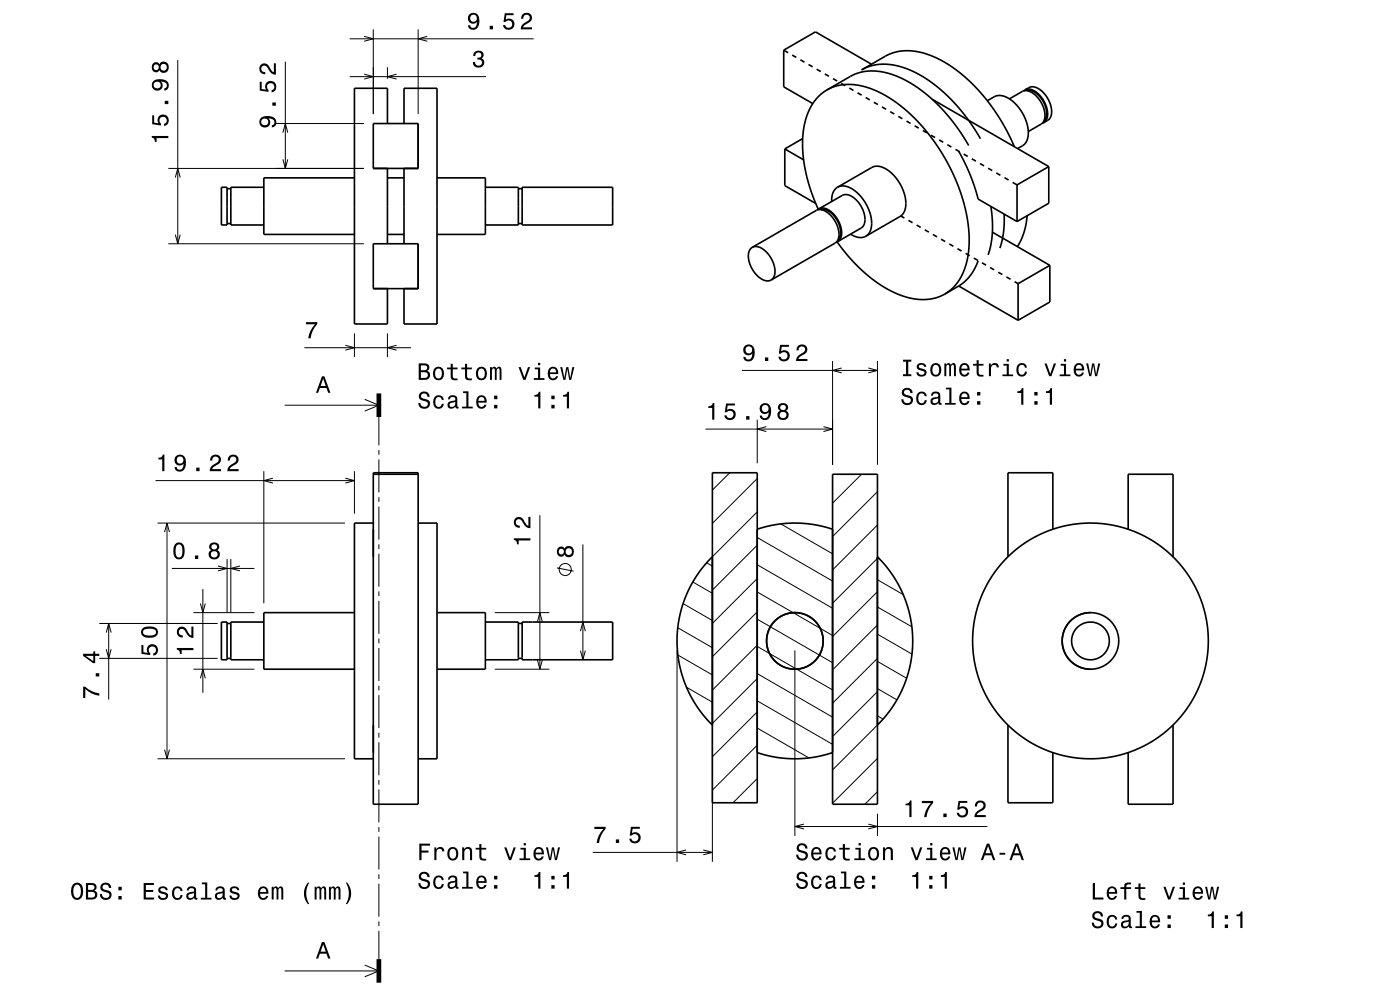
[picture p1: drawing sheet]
<svg xmlns="http://www.w3.org/2000/svg" width="297mm" height="210mm" viewBox="0 0 297 210" stroke-linecap="round" stroke-linejoin="round" font-family="sans-serif">
<g fill="none" stroke="#000" stroke-width=".21">
<path d="M37.7 12.7v39M60.5 13.1v22.6M74.2 16.3h28.9M74.2 8.2h39M77.3 15.7l1.9 .6-1.9 .5M77.3 7.7l1.9 .5-1.9 .5M79.2 6.2v18M82.2 14.3v2.4M84.1 15.7l-1.9 .6 1.9 .5M88.7 6.2v18M90.6 7.7l-1.9 .5 1.9 .5M35.7 35.7h41.5"/>
<path d="M37.2 37.7l.5-2 .5 2M58.5 26.2h18.7M60 28.1l.5-1.9 .5 1.9M60 33.8l.5 1.9 .5-1.9M35.7 51.7h41.5M37.2 49.8l.5 1.9 .5-1.9M64.6 73.8h22.6M73.3 73.2l1.9 .6-1.9 .5M75.2 70.7v5.1M82.2 70.7v5.1M84.1 73.2l-1.9 .6 1.9 .5M157.4 78.6h28.7"/>
<path d="M176.6 76.6v22M178.6 78.1l-2 .5 2 .5M184.2 78.1l1.9 .5-1.9 .5M186.1 76.6v22M56 99.9v28.1M60.4 86h20M75.2 99.9v9.1M77.4 84.7l3 1.3-3 1.2M80.4 88.5v6M80.4 95.5v1M80.4 97.5v7M149.7 91h26.9"/>
<path d="M160.6 89v9.3M162.6 90.5l-2 .5 2 .5M174.7 90.5l1.9 .5-1.9 .5M33 101.9h42.2M33.4 111h39.8M34.9 112.9l.5-1.9 .5 1.9M35.4 111v50M48.2 118.6v11.4M49 118.6v11.4M57.9 101.4l-1.9 .5 1.9 .6M73.3 101.4l1.9 .5-1.9 .6M80.4 105.5v1"/>
<path d="M80.4 107.5v7M80.4 115.5v1M80.4 117.5v7M114.5 109.3v32.7M123.7 115.5v24.5M149.9 119.4l1.2 .7M154.8 100.3l-3.7 3.7M160.6 114l16 9.3M160.6 119.8l16 9.2M160.6 115.7l-9.5 9.5M160.6 108.6l-9.5 9.5M160.6 101.5l-9.5 9.5"/>
<path d="M165.6 111.1l11 6.4M182.8 100.6l-6.2 6.1M186.1 118.4l-9.5 9.6M186.1 111.4l-9.5 9.5M186.1 104.3l-9.5 9.5M21.1 139.7h25.1M21.1 132.3h25.1M22.5 137.7l.6 2 .5-2M22.5 134.2l.6-1.9 .5 1.9M23.1 132.3v16.1M36.5 120.6h17.5M41 130h13"/>
<path d="M42.5 128l.5 2 .6-2M43 125v22M46.2 120.1l2 .5-2 .5M50.9 120.1l-1.9 .5 1.9 .5M80.4 125.5v1M80.4 127.5v7M80.4 135.5v1M80.4 137.5v7M105 130h11.5M114 131.9l.5-1.9 .5 1.9M118.2 120.5l3.5 .7M123.1 133.9l.6-1.9 .5 1.9"/>
<path d="M123.1 138l.6 2 .5-2M143.6 138v44.8M143.8 133.2l7.3 4.2M143.8 138.9l7.3 4.3M144.9 128l6.2 3.6M147 123.5l4.1 2.3M151.1 120.1v62.7M160.6 125.6l16 9.2M160.6 137.1l16 9.2M160.6 131.3l16 9.3M160.6 136.9l-9.5 9.5M160.6 122.7l-9.5 9.5"/>
<path d="M160.6 129.8l-9.5 9.5M168.6 138v39.3M186.1 123l5.5 3.1M186.1 128.7l7.3 4.3M186.1 134.5l7.4 4.3M186.1 139.6l-9.5 9.6M186.1 132.6l-9.5 9.5M186.1 125.5l-9.5 9.5M34.9 159l.5 2 .5-2M41 142h13M42.5 143.9l.5-1.9 .6 1.9M80.4 145.5v1"/>
<path d="M80.4 147.5v7M80.4 155.5v1M80.4 157.5v7M105 142h11.5M114 140l.5 2 .5-2M145.6 145.8l5.5 3.1M160.6 142.9l16 9.2M160.6 154.4l11 6.4M160.6 148.7l16 9.2M160.6 151l-9.5 9.5M160.6 143.9l-9.5 9.6M160.6 158.1l-9.5 9.5"/>
<path d="M186.1 140.3l6.2 3.6M186.1 146.1l4.2 2.4M186.1 151.8l1.2 .7M186.1 153.8l-9.5 9.5M186.1 146.7l-9.5 9.5M33.4 161h39.8M80.4 165.5v1M80.4 167.5v7M80.4 175.5v1M80.4 177.5v7M160.6 165.1l-5.1 5.2M168.6 175.3h40.9"/>
<path d="M170.6 174.8l-2 .5 2 .5M184.2 174.8l1.9 .5-1.9 .5M186.1 167.9l-2.6 2.7M186.1 160.9l-9.5 9.5M186.1 172.6v4.7M80.4 185.5v1M80.4 187.5v7M80.4 195.5v1M80.4 197.5v6M125.7 180.8h25.4M145.6 180.3l-2 .5 2 .5M149.2 180.3l1.9 .5-1.9 .5"/>
<path d="M60.4 206h20M77.4 204.7l3 1.3-3 1.2"/>
<circle cx="119.9" cy="120.8" r="1.28"/>
</g>
<g fill="none" stroke="#000" stroke-width=".35">
<path d="M166.3 10.6l6.7-3.8 11.9 6.8M166.3 10.6v7.8l6.1 3.6M166.3 10.6l.9 .6M168.1 11.7l.8 .5M169.8 12.7l.9 .5M171.5 13.7l.9 .5M173.3 14.7l.8 .5M175 15.7l.9 .5M175.4 19.1l1.2-.6 1.4-.4 1.6-.2 1.5 .1 3.1 .6 3.5 1.6 3.3 2.2 3.6 3.3 3.1 3.7 2.7 4.1 2.2 4.2 1.7 4.6 1 4.5 .3 4.2-.4 3.9-1 3.1-1.4 2.4-1.2 1.1-1.2 .9M175.4 19.1l-2 1.6-1.5 2.2-1.1 2.8-.5 3.3v3.4l.6 3.9 1.1 4.1 1.6 4M175.4 19.1l5.4-3.1 2.2-.8 1.6-.1h1.8l1.9 .4 1.9 .6 1.9 .9 2.3 1.4 2.1 1.6 2 1.8 3.7 4.1 3.3 5M176.7 16.7l.9 .5"/>
<path d="M178.5 17.7l.8 .5M180.2 18.7l.9 .5M181.9 19.7l.9 .5M182.9 14.8l5.5-3.2 2.5-.7 1.9-.1 1.9 .2 2.3 .6 2.2 1 2.5 1.4 2.5 1.9 2 1.8 2.3 2.5 1.9 2.5 1.7 2.5 1.6 2.8 1.5 3.1M182.9 14.8l1.3-.6 1.4-.4 1.4-.2 1.7 .1 3.4 .8 3.5 1.7 3.5 2.5 3.2 3 3 3.6 2.7 4.1M182.9 14.8l-.2 .1M217.4 19.1a3 3 0 0 1 3.5 1.5 4.8 4.8 0 0 1 1 5l-.5 .4M217.4 19.1l-.2 .2M217.4 19.1l.9-.5a3 3 0 0 1 3.4 1.5 4.8 4.8 0 0 1 1 5l-1.3 .9M217.8 19.2a3.7 3.7 0 0 1 3.6 2.6 3.4 3.4 0 0 1 .1 3.8M47 39.7h1.2v8h-1.2zM56 39.7h-7v8h7"/>
<path d="M75.2 37.7h-19.2v12h19.2M79.2 26.2h9.5v9.5h-9.5zM82.2 26.2v-7.5h-7v50h7v-7.5M82.2 37.7h3.5M82.2 35.7v16M85.7 26.2v-7.5h7v50h-7v-7.5M85.7 35.7v16M92.7 37.7h10.3v12h-10.3M103 39.7h7v8h-7M110.8 39.7h19.2v8h-19.2zM166.5 31.6v7.8l6.6 3.8M166.5 31.6l4 2.3"/>
<path d="M170.3 29.4l-3.8 2.2M177.7 39.7l7.2-4.2a4 4 0 0 1 4.5 1.5 8.4 8.4 0 0 1 2.5 7.6l-.3 .7-.5 .5-7.4 4.3M177.7 39.7a3.1 3.1 0 0 0-1.3 3M177.7 39.7a3.8 3.8 0 0 1 4.3 1.3 8.4 8.4 0 0 1 2.7 7.8l-.4 .7-.6 .6M183.6 20.7l.9 .5M185.4 21.7l.8 .5M187.1 22.7l.9 .5M188.8 23.7l.9 .5M190.6 24.7l.8 .5M192.3 25.7l.9 .5M194 26.7l.9 .5M195.8 27.7l.8 .5"/>
<path d="M197.5 28.7l.9 .5M197.7 21l24.8 14.3M199.2 29.7l.9 .5M201 30.7l.8 .5M202.7 31.7l.9 .5M203.4 32.1l2.5 5.1 1.6 5 8.3 4.8M204.4 32.7l.9 .5M206.2 33.7l.8 .5M207.9 34.7l.9 .5M209.5 21.4l1.4-.9a3.9 3.9 0 0 1 4.5 1.5 8.2 8.2 0 0 1 2.5 7.8l-.6 .9-1.4 .8M209.6 35.7l.9 .5M211.4 36.7l.8 .5"/>
<path d="M213.1 37.7l.9 .5M214.1 21l2.8-1.6a3 3 0 0 1 3.4 1.5 4.8 4.8 0 0 1 1 5l-3.2 2M214.8 38.7l1 .5M215.8 39.2v7.8M221.4 26l-.3 .1M222.5 35.3v7.8l-6.7 3.9M222.5 35.3l-6.7 3.9M48.2 47.4h.8M48.2 40h.8M79.2 51.7h9.5v9.5h-9.5zM82.2 49.7h3.5M110 47.4h.8"/>
<path d="M110 40h.8M159.6 52.5a2.99 2.99 0 0 1 3.5 1.5 4.8 4.8 0 0 1 .9 5l-.4 .4M159.6 52.5a3.1 3.1 0 0 0-.4 3.8 4.7 4.7 0 0 0 3.9 3.3l.5-.2M159.6 52.5l13.6-7.9a3.1 3.1 0 0 1 3.5 1.6 4.4 4.4 0 0 1 .8 5.1l-13.9 8.1M173.7 44.3l5-2.8a3.1 3.1 0 0 1 3.5 1.5 4.5 4.5 0 0 1 .8 5.1l-5.3 3.1M173.7 44.3a3 3 0 0 1 3.5 1.5 4.5 4.5 0 0 1 .9 5.2l-.4 .2M173.7 44.3l-.2 .2M174.1 44.5a3.8 3.8 0 0 1 3.7 2.7 3.3 3.3 0 0 1 0 3.6M177.6 51.3l2.6 3.3 2.8 2.8 3.1 2.6 3.2 1.8 2.9 1.2 3 .5h1.6l1.3-.2 2.3-.9M177.7 51.2l-.3 .2M180.4 49.7a3.2 3.2 0 0 0 3.3 .4M191.1 45.8l.8 .4"/>
<path d="M192.7 46.7l.9 .5M194.5 47.7l.8 .5M196.2 48.7l.9 .5M197.9 49.7l.9 .5M199.7 50.7l.8 .5M201.4 51.7l.9 .5M203.1 52.7l.9 .5M204.8 53.7l.9 .5M206.6 54.7l.8 .5M207.5 55.3l-.9 1.9-.9 1.4-1 1.1-1.3 1M208.3 55.7l.9 .5M210 56.7l.9 .5"/>
<path d="M210.2 43.8l.3 2.7v2.9l-.2 2.3-.7 2.4M210.5 49.3l12.2 7M211.8 57.7l.8 .5M213 45.4l-.1 3.7-.8 3.5M213.5 58.7l.9 .5M215.2 59.7l.8 .5M217.9 45.8l-.7 3.6-.5 1.4-.9 1.5M222.7 56.3v7.8l-6.7 3.8M222.7 56.3l-6.7 3.9M203.4 60.7l-3 1.7M203.4 60.7l12.6 7.2M216 60.2v7.7"/>
<path d="M79.2 111h-4v50h4M79.2 100.3h9.5v70.3h-9.5zM79.2 100.6h9.5M88.7 111h4v50h-4M151.1 118.1l-1.7 1.8-1.3 1.8-1.2 1.9-1.2 2.5-.8 2.1-.7 2.7-.4 2.4-.2 2.5 .1 2.3 .3 2.4 .7 2.7 .8 2.4 1.1 2.2 1.3 2.2 1.7 2.1 1.5 1.7M151.1 100.3h9.5v70h-9.5zM160.6 112.3l3.7-1 4-.3 4.2 .3 4.1 1M176.6 100.6h9.5v70h-9.5zM186.1 118.1l1.7 1.9 1.5 2 1.3 2.1 1.1 2.2 .8 2.4 .6 2.2 .4 2.2 .1 2.7-.1 2.8-.4 2.5-.7 2.6-.8 2.1-.9 1.8-1.4 2.4-1.5 2-1.7 1.8zM223.4 112.3v-12h-9.6v17.8M239.3 112.3v-11.7h9.6v17.5M47 132h1.2v8h-1.2z"/>
<path d="M48.2 139.7h.8M48.2 132.3h.8M56 132h-7v8h7M75.2 130h-19.2v12h19.2M92.7 130h10.3v12h-10.3M103 132h7v8h-7M110 139.7h.8M110 132.3h.8M110.8 132h19.2v8h-19.2zM231.3 130a6 6 0 0 0-6 6 6 6 0 0 0 6 6M160.6 159.6l3.9 1 4 .4 4-.3 4.1-1.1M213.8 153.8v16.5h9.6v-10.7"/>
<path d="M248.9 153.8v16.8h-9.6v-11"/>
<circle cx="168.6" cy="136" r="6"/>
<circle cx="231.3" cy="136" r="4"/>
<circle cx="231.3" cy="136" r="6"/>
<circle cx="231.3" cy="136" r="25"/>
</g>
<path d="M80.4 83.5v5M80.4 203.5v5" fill="none" stroke="#000" stroke-width="1" stroke-linecap="butt"/>
<g fill="#000">
<path d="M99.6 3a1.15 1.15 0 0 0-.1 1.7 1.15 1.15 0 0 0 1.7 0 1.03 1.03 0 0 1-.8 1.2 .56 .56 0 0 1-.7-.5h-.4a1.18 1.18 0 0 0 1.2 .9 1.18 1.18 0 0 0 1.1-1.1 1.77 1.77 0 0 0-1.2-2.5zM99.7 3.9a.75 .75 0 0 1 1.5 0 .75 .75 0 0 1-1.5 0zM103.9 5.5v.7h.7v-.7zM107.1 2.8l-.3 1.9h.4a.79 .79 0 0 1 1.2-.2 .79 .79 0 0 1 0 1.1 .79 .79 0 0 1-1.1 0l-.1-.3h-.5a1.21 1.21 0 0 0 1.5 1.1 1.21 1.21 0 0 0 .8-1.7 1.21 1.21 0 0 0-1.7-.5l.1-1h1.6v-.4zM110.9 3l-.4 1h.5a.7 .7 0 0 1 .5-.9 .7 .7 0 0 1 .9 .5 .7 .7 0 0 1-.5 .9 1.81 1.81 0 0 0-1.4 1.7h2.4v-.4h-1.9a2.23 2.23 0 0 1 1.4-1.2 1.13 1.13 0 0 0 .1-1.6 1.13 1.13 0 0 0-1.6 0z" fill-rule="evenodd"/>
<path d="M100.7 11a1.08 1.08 0 0 1 1.3-.2 1.08 1.08 0 0 1 .5 1.3l-.3 .3a1.06 1.06 0 0 1 .5 1.3 1.06 1.06 0 0 1-1.2 .7 1.1 1.1 0 0 1-1.2-1.2h.5a.71 .71 0 0 0 1 .7 .71 .71 0 0 0 0-1.2l-.5-.1v-.4a.61 .61 0 0 0 .8-.2 .61 .61 0 0 0-.3-.9 .61 .61 0 0 0-.8 .2l-.2 .6h-.4z" fill-rule="evenodd"/>
<path d="M32.2 28.8v.4a.77 .77 0 0 1 .7 .9h.3v-.8h2.5v-.5zM32.3 24.5v1.8l1.8 .3v-.4a.79 .79 0 0 1-.1-1.1 .79 .79 0 0 1 1.1-.1 .79 .79 0 0 1-.1 1.2l-.2 .1v.4a1.21 1.21 0 0 0 1.1-1.5 1.21 1.21 0 0 0-1.7-.8 1.21 1.21 0 0 0-.6 1.7l-.9-.1v-1.5zM35 21.4v.7h.7v-.7zM32.6 17.1a1.18 1.18 0 0 0-.3 1.6 1.18 1.18 0 0 0 1.5 .4 1.18 1.18 0 0 0 .6-1.5l-.3-.3a1.02 1.02 0 0 1 1.3 .8 .56 .56 0 0 1-.6 .6v.5a1.18 1.18 0 0 0 1-1.2 1.18 1.18 0 0 0-1.1-1.1 2.92 2.92 0 0 0-2.1 .2zM32.6 18a.75 .75 0 0 1 1.5 0 .75 .75 0 0 1-1.5 0zM32.4 13.5a1.05 1.05 0 0 0-.2 1.3 1.05 1.05 0 0 0 1.3 .4l.3-.3a1.11 1.11 0 0 0 1.6 .4 1.11 1.11 0 0 0 .3-1.5 1.03 1.03 0 0 0-.9-.7 1.03 1.03 0 0 0-1 .5l-.1-.2a.84 .84 0 0 0-1.3 .1zM34 14.3a.71 .71 0 0 1 1.4 0 .71 .71 0 0 1-1.4 0zM32.6 14.3a.6 .6 0 0 1 1.2 0 .6 .6 0 0 1-1.2 0z" fill-rule="evenodd"/>
<path d="M55.4 24.9a1.18 1.18 0 0 0-.3 1.6 1.18 1.18 0 0 0 1.6 .4 1.18 1.18 0 0 0 .5-1.4l-.3-.4a1.02 1.02 0 0 1 1.3 .8 .56 .56 0 0 1-.5 .7v.4a1.18 1.18 0 0 0 .9-1.2 1.18 1.18 0 0 0-1.1-1.1 2.88 2.88 0 0 0-2.1 .2zM55.4 25.8a.75 .75 0 0 1 1.5 0 .75 .75 0 0 1-1.5 0zM57.8 21.7v.7h.7v-.7zM55.1 17.3v1.9l1.9 .3v-.4a.79 .79 0 0 1-.2-1.2 .79 .79 0 0 1 1.1 0 .79 .79 0 0 1 0 1.1l-.3 .1v.5a1.21 1.21 0 0 0 1.1-1.5 1.21 1.21 0 0 0-1.7-.8 1.21 1.21 0 0 0-.5 1.7l-1-.1v-1.6zM55.3 13.8a1.2 1.2 0 0 0-.2 1.3 1.2 1.2 0 0 0 1.2 .7v-.5a.7 .7 0 0 1-.9-.5 .7 .7 0 0 1 .5-.9 .7 .7 0 0 1 .9 .5 1.8 1.8 0 0 0 1.7 1.4v-2.4h-.4v1.9a2.2 2.2 0 0 1-1.2-1.4 1.1 1.1 0 0 0-1.6-.1z" fill-rule="evenodd"/>
<path d="M64.9 68.3h2.4v.5a5.3 5.3 0 0 0-1.4 3h-.5a5.2 5.2 0 0 1 1.4-3h-1.9z" fill-rule="evenodd"/>
<path d="M88.8 77.1v3.5h1.3a.98 .98 0 0 0 1.1-.7 .98 .98 0 0 0-.6-1.2 .86 .86 0 0 0 .4-1.1 .86 .86 0 0 0-.9-.5zM89.3 77.5h.7a.53 .53 0 0 1 .6 .5 .53 .53 0 0 1-.6 .5h-.7zM89.3 79h.7a.61 .61 0 0 1 .8 .5 .61 .61 0 0 1-.7 .7h-.8zM92.2 78.2a1.53 1.53 0 0 0 .8 2.5 1.48 1.48 0 0 0 1.2-1.5 1.48 1.48 0 0 0-1.2-1.4l-.5 .1zM92.5 78.4a.67 .67 0 0 1 .7-.2 .67 .67 0 0 1 .5 .6 1.11 1.11 0 0 1-.7 1.5 1.17 1.17 0 0 1-.5-1.9zM95.6 77.2v.8h-.8v.3h.8v1.8a1.04 1.04 0 0 0 1.5 .6v-.4a.68 .68 0 0 1-1-.4v-1.6h1v-.3h-1v-.8zM98.6 77.2v.8h-.7v.3h.7l.1 1.8a1.05 1.05 0 0 0 1.4 .6v-.4a.68 .68 0 0 1-1-.4v-1.6h1v-.3h-1v-.8zM101.3 78.2a1.53 1.53 0 0 0 .8 2.5 1.48 1.48 0 0 0 1.2-1.5 1.48 1.48 0 0 0-1.2-1.4l-.5 .1zM101.6 78.4a.67 .67 0 0 1 .7-.2 .67 .67 0 0 1 .5 .6 1.11 1.11 0 0 1-.7 1.5 1.17 1.17 0 0 1-.5-1.9zM103.9 77.9v2.7h.5v-2.1l.2-.3h.2l.2 .3v2.1h.4v-2.1l.3-.4 .2 .2 .1 .4v1.9h.4v-1.9a.69 .69 0 0 0-.5-.9l-.6 .4-.2-.3-.3-.1-.5 .4v-.3zM110 77.9l1 2.7h.5l1-2.7h-.5l-.8 2.2-.7-2.2zM113.4 78v.3h.7v1.9h-.9v.4h2.3v-.4h-.9v-2.2zM114.1 77v.5h.5v-.5zM116.5 78.2a1.54 1.54 0 0 0 .8 2.5 1.06 1.06 0 0 0 1.1-.9h-.5l-.2 .4-.3 .1a.75 .75 0 0 1-.7-.9h1.7a1.16 1.16 0 0 0-.5-1.4 1.16 1.16 0 0 0-1.4 .2zM116.8 78.4a.66 .66 0 0 1 .8-.2 .66 .66 0 0 1 .4 .8h-1.3zM118.9 77.9l.6 2.7h.4l.4-2.3 .5 2.3h.4l.6-2.7h-.4l-.4 2.3-.4-2.3h-.5l-.4 2.3-.4-2.3z" fill-rule="evenodd"/>
<path d="M158 73.4a1.15 1.15 0 0 0-.1 1.6 1.15 1.15 0 0 0 1.7 0 1.03 1.03 0 0 1-.8 1.3 .56 .56 0 0 1-.6-.6h-.5a1.18 1.18 0 0 0 1.2 1 1.18 1.18 0 0 0 1.1-1.1 1.76 1.76 0 0 0-1.2-2.5zM158.2 74.2a.74 .74 0 0 1 1.4 0 .74 .74 0 0 1-1.4 0zM162.3 75.8v.8h.7v-.8zM165.5 73.2l-.3 1.8h.4a.79 .79 0 0 1 1.2-.2 .79 .79 0 0 1 0 1.2 .79 .79 0 0 1-1.1-.1l-.1-.2h-.5a1.21 1.21 0 0 0 1.5 1 1.21 1.21 0 0 0 .8-1.6 1.21 1.21 0 0 0-1.7-.6l.1-.9h1.6v-.4zM169.3 73.4l-.3 .9h.4a.7 .7 0 0 1 .5-.8 .7 .7 0 0 1 .9 .5 .7 .7 0 0 1-.5 .8 1.8 1.8 0 0 0-1.4 1.8h2.4v-.5h-1.9a2.2 2.2 0 0 1 1.5-1.1 1.13 1.13 0 0 0 .1-1.7 1.13 1.13 0 0 0-1.7 .1z" fill-rule="evenodd"/>
<path d="M191.6 76.3v.4h.6v2.7h-.6v.4h1.7v-.4h-.6v-2.7h.6v-.4zM194.7 77.2a.75 .75 0 0 0-.2 .9 .75 .75 0 0 0 .7 .5l.9 .3a.63 .63 0 0 1-.6 .6 .63 .63 0 0 1-.7-.5h-.4a1.07 1.07 0 0 0 1.2 .9 1.07 1.07 0 0 0 .9-1.2l-.4-.4-1.1-.3a.54 .54 0 0 1 .4-.7 .54 .54 0 0 1 .7 .5h.4a1.03 1.03 0 0 0-.7-.8 1.03 1.03 0 0 0-1.1 .2zM197.7 77.4a1.52 1.52 0 0 0 .8 2.5 1.48 1.48 0 0 0 1.2-1.5 1.48 1.48 0 0 0-1.2-1.4l-.5 .1zM198 77.7a.67 .67 0 0 1 .7-.3 .67 .67 0 0 1 .5 .6 1.11 1.11 0 0 1-.7 1.5 1.17 1.17 0 0 1-.5-1.8zM200.3 77.1v2.7h.4v-1.8l.3-.6h.2l.2 .3v2.1h.4v-2.1l.3-.3 .2 .1 .1 .4v1.9h.4v-1.9a.69 .69 0 0 0-.5-.9l-.6 .4-.2-.3-.3-.1-.5 .4v-.3zM203.8 77.4a1.54 1.54 0 0 0 .8 2.5 1.06 1.06 0 0 0 1.1-.9h-.5l-.2 .4-.4 .1a.76 .76 0 0 1-.7-.9h1.8a1.17 1.17 0 0 0-.5-1.4 1.17 1.17 0 0 0-1.4 .2zM204.1 77.6a.66 .66 0 0 1 .8-.1 .66 .66 0 0 1 .4 .7h-1.4zM207.2 76.4v.8h-.8v.4h.8v1.8a1.05 1.05 0 0 0 1.4 .5v-.4a.68 .68 0 0 1-1-.4v-1.5h1v-.4h-1v-.8zM209.8 77.1v2.7h.4v-1.5a.66 .66 0 0 1 .4-.8 .66 .66 0 0 1 .8 .2l.1 .2h.4a.89 .89 0 0 0-.7-.9 .89 .89 0 0 0-1 .5v-.4zM212.9 77.2v.4h.7v1.8h-.9v.4h2.2v-.4h-.9v-2.2zM213.6 76.2v.5h.4v-.5zM215.9 77.4a1.53 1.53 0 0 0 .9 2.5 1.06 1.06 0 0 0 1.1-1.1h-.5a.67 .67 0 0 1-.6 .7 .67 .67 0 0 1-.7-.6 1.11 1.11 0 0 1 .7-1.5 .59 .59 0 0 1 .6 .6h.5a1.09 1.09 0 0 0-.8-1 1.09 1.09 0 0 0-1.2 .4zM221.6 77.1l1 2.7h.4l1-2.7h-.4l-.8 2.2-.8-2.2zM225 77.2v.4h.7v1.8h-.9v.4h2.3v-.4h-.9v-2.2zM225.7 76.2v.5h.5v-.5zM228.1 77.4a1.54 1.54 0 0 0 .8 2.5 1.06 1.06 0 0 0 1.1-.9h-.5l-.2 .4-.4 .1a.76 .76 0 0 1-.7-.9h1.8a1.17 1.17 0 0 0-.5-1.4 1.17 1.17 0 0 0-1.4 .2zM228.4 77.6a.66 .66 0 0 1 .8-.1 .66 .66 0 0 1 .3 .7h-1.3zM230.4 77.1l.7 2.7h.4l.4-2.3 .4 2.3h.4l.7-2.7h-.4l-.5 2.3-.4-2.3h-.4l-.4 2.3-.5-2.3z" fill-rule="evenodd"/>
<path d="M33.6 97.1v.4h.8v2.4h.5v-3.5h-.4a.77 .77 0 0 1-.9 .7zM37.3 96.8a1.15 1.15 0 0 0 0 1.6 1.15 1.15 0 0 0 1.7 0 1.02 1.02 0 0 1-.9 1.2 .56 .56 0 0 1-.6-.5h-.5a1.18 1.18 0 0 0 1.3 .9 1.18 1.18 0 0 0 1.1-1.1 1.76 1.76 0 0 0-1.2-2.5zM37.5 97.6a.75 .75 0 0 1 1.5 0 .75 .75 0 0 1-1.5 0zM41.6 99.2v.7h.7v-.7zM44.9 96.7l-.3 1h.4a.7 .7 0 0 1 .5-.8 .7 .7 0 0 1 .9 .5 .7 .7 0 0 1-.5 .8 1.8 1.8 0 0 0-1.4 1.7h2.4v-.4h-1.9a2.2 2.2 0 0 1 1.5-1.1 1.13 1.13 0 0 0 .1-1.7 1.13 1.13 0 0 0-1.7 0zM48.6 96.7l-.3 1h.5a.7 .7 0 0 1 .5-.8 .7 .7 0 0 1 .8 .5 .7 .7 0 0 1-.5 .8 1.8 1.8 0 0 0-1.4 1.7h2.4v-.4h-1.9a2.2 2.2 0 0 1 1.5-1.1 1.13 1.13 0 0 0 .1-1.7 1.13 1.13 0 0 0-1.7 0z" fill-rule="evenodd"/>
<path d="M68.3 79.8l-1.3 3.5h.5l.4-1h1.4l.3 1h.5l-1.3-3.5zM68.6 80.3l.5 1.6h-1.1z" fill-rule="evenodd"/>
<path d="M89.1 83.3a.96 .96 0 0 0-.2 1.1 .96 .96 0 0 0 .9 .6 .77 .77 0 0 1 .9 .9 .84 .84 0 0 1-.9 .4 .84 .84 0 0 1-.6-.8h-.5a1.21 1.21 0 0 0 1.5 1.3 1.21 1.21 0 0 0 .8-1.9l-.8-.3a.71 .71 0 0 1-.9-.6 .7 .7 0 0 1 .8-.5 .7 .7 0 0 1 .6 .7h.4a1.16 1.16 0 0 0-.7-1.1 1.16 1.16 0 0 0-1.3 .2zM92.2 84.2a1.53 1.53 0 0 0 .8 2.5 1.06 1.06 0 0 0 1.1-1h-.4a.67 .67 0 0 1-.6 .6 .67 .67 0 0 1-.7-.6 1.12 1.12 0 0 1 .7-1.5 .6 .6 0 0 1 .6 .6h.4a1.09 1.09 0 0 0-.7-.9 1.09 1.09 0 0 0-1.2 .3zM95.3 84.1l-.3 .6h.4a.55 .55 0 0 1 .7-.5 .55 .55 0 0 1 .4 .7l-.2 .1a1.14 1.14 0 0 0-1.4 .9 .73 .73 0 0 0 .8 .8l.5-.1 .4-.3 .1 .3h.6v-.3l-.3-.1v-1.6a1.02 1.02 0 0 0-.7-.8 1.02 1.02 0 0 0-1 .3zM95.5 85.6l1.1-.3a.77 .77 0 0 1-.2 .8 .77 .77 0 0 1-.9 .1zM98.2 83v.4h.7v2.9h-.9v.3h2.3v-.3h-.9v-3.3zM101.3 84.2a1.54 1.54 0 0 0 .8 2.5 1.06 1.06 0 0 0 1.1-.8h-.4l-.3 .3-.3 .1a.75 .75 0 0 1-.7-.9h1.8a1.16 1.16 0 0 0-.5-1.4 1.16 1.16 0 0 0-1.5 .2zM101.7 84.4a.66 .66 0 0 1 .8-.1 .66 .66 0 0 1 .3 .7h-1.3zM104.8 85.9v.7h.7v-.7zM104.8 83.9v.8h.7v-.8z" fill-rule="evenodd"/>
<path d="M113.4 83.8v.3h.8v2.5h.4v-3.5h-.3a.77 .77 0 0 1-.9 .7zM117 85.9v.7h.7v-.7zM117 83.9v.8h.7v-.8zM119.4 83.8v.3h.9v2.5h.4v-3.5h-.3a.77 .77 0 0 1-1 .7z" fill-rule="evenodd"/>
<path d="M150.3 86.2v.3h.8v2.5h.4v-3.5h-.3a.77 .77 0 0 1-.9 .7zM154 85.6l-.2 1.9h.4a.79 .79 0 0 1 1.1-.2 .79 .79 0 0 1 .1 1.1 .79 .79 0 0 1-1.2 0l-.1-.3h-.4a1.21 1.21 0 0 0 1.5 1.1 1.21 1.21 0 0 0 .8-1.7 1.21 1.21 0 0 0-1.8-.5l.2-1h1.5v-.4zM158.3 88.3v.7h.7v-.7zM161.5 85.8a1.15 1.15 0 0 0-.1 1.7 1.15 1.15 0 0 0 1.7-.1 1.03 1.03 0 0 1-.8 1.3 .57 .57 0 0 1-.7-.5h-.4a1.18 1.18 0 0 0 1.2 .9 1.18 1.18 0 0 0 1.1-1.1 1.77 1.77 0 0 0-1.2-2.5zM161.6 86.6a.75 .75 0 0 1 1.5 0 .75 .75 0 0 1-1.5 0zM165.3 85.8a.83 .83 0 0 0 .2 1.3 1.11 1.11 0 0 0-.4 1.6 1.11 1.11 0 0 0 1.5 .3 1.03 1.03 0 0 0 .7-.9 1.03 1.03 0 0 0-.6-1 .88 .88 0 0 0 .4-1.1 .88 .88 0 0 0-1-.5zM165.4 88a.71 .71 0 0 1 1.4 0 .71 .71 0 0 1-1.4 0zM165.5 86.5a.6 .6 0 0 1 1.2 0 .6 .6 0 0 1-1.2 0z" fill-rule="evenodd"/>
<path d="M191.6 82.5a.97 .97 0 0 0-.3 1.1 .97 .97 0 0 0 1 .6 .77 .77 0 0 1 .9 1 .84 .84 0 0 1-1 .3 .84 .84 0 0 1-.5-.8h-.5a1.21 1.21 0 0 0 1.5 1.3 1.21 1.21 0 0 0 .7-1.8l-.8-.4a.72 .72 0 0 1-.8-.6 .7 .7 0 0 1 .7-.5 .7 .7 0 0 1 .6 .7h.5a1.17 1.17 0 0 0-.7-1.1 1.17 1.17 0 0 0-1.3 .2zM194.7 83.4a1.53 1.53 0 0 0 .8 2.5 1.06 1.06 0 0 0 1.1-1h-.4a.67 .67 0 0 1-.6 .7 .67 .67 0 0 1-.7-.6 1.11 1.11 0 0 1 .6-1.6 .59 .59 0 0 1 .7 .6h.4a1.09 1.09 0 0 0-.8-.9 1.09 1.09 0 0 0-1.1 .3zM197.8 83.3l-.3 .6h.4a.55 .55 0 0 1 .7-.5 .55 .55 0 0 1 .3 .8h-.2a1 1 0 0 0-1 .2 1 1 0 0 0-.3 1.1 .93 .93 0 0 0 1.7 0l.1 .3 .5 .1v-.4h-.2v-1.6a1.02 1.02 0 0 0-1.7-.6zM197.9 84.8l1.1-.3a.77 .77 0 0 1-.2 .8 .77 .77 0 0 1-.9 .1zM200.7 82.2v.4h.7v2.9h-.9v.3h2.2v-.3h-.9v-3.3zM203.8 83.4a1.54 1.54 0 0 0 .8 2.5 1.07 1.07 0 0 0 1.1-.8h-.5l-.2 .3-.4 .1a.76 .76 0 0 1-.7-.9h1.8a1.17 1.17 0 0 0-.5-1.3 1.17 1.17 0 0 0-1.4 .1zM204.1 83.6a.66 .66 0 0 1 .8-.1 .66 .66 0 0 1 .4 .8h-1.4zM207.3 85.1v.7h.7v-.7zM207.3 83.1v.8h.7v-.8z" fill-rule="evenodd"/>
<path d="M215.8 83v.4h.8v2.4h.5v-3.5h-.3a.77 .77 0 0 1-1 .7zM219.4 85.1v.7h.7v-.7zM219.4 83.1v.8h.7v-.8zM221.9 83v.4h.8v2.4h.5v-3.5h-.4a.77 .77 0 0 1-.9 .7z" fill-rule="evenodd"/>
<path d="M37.1 115.5a2.67 2.67 0 0 0 .4 3.1 1.14 1.14 0 0 0 1.6-.9 2.31 2.31 0 0 0-.6-2.5l-.5-.1-.5 .1zM37.6 115.6h.7a2.38 2.38 0 0 1 0 2.6h-.7a2.37 2.37 0 0 1 0-2.6zM41.4 117.8v.8h.7v-.8zM44.7 115.3a.84 .84 0 0 0 .1 1.4 1.11 1.11 0 0 0-.4 1.5 1.11 1.11 0 0 0 1.6 .4 1.03 1.03 0 0 0 .7-.9 1.03 1.03 0 0 0-.6-1 .89 .89 0 0 0 .4-1.1 .89 .89 0 0 0-1.1-.5zM44.7 117.6a.71 .71 0 0 1 1.4 0 .71 .71 0 0 1-1.4 0zM44.8 116a.6 .6 0 0 1 1.2 0 .6 .6 0 0 1-1.2 0z" fill-rule="evenodd"/>
<path d="M109 114.2v.3a.77 .77 0 0 1 .7 1h.3v-.9h2.5v-.4zM109.3 110a1.19 1.19 0 0 0-.2 1.3 1.19 1.19 0 0 0 1.2 .7v-.5a.7 .7 0 0 1-.9-.5 .7 .7 0 0 1 .5-.9 .7 .7 0 0 1 .9 .5 1.8 1.8 0 0 0 1.7 1.4v-2.4h-.4v1.9a2.22 2.22 0 0 1-1.2-1.4 1.1 1.1 0 0 0-1.6-.1z" fill-rule="evenodd"/>
<path d="M118.4 116.2a1.06 1.06 0 0 0-.2 1.4 1.06 1.06 0 0 0 1.3 .4l.3-.4a1.11 1.11 0 0 0 1.5 .5 1.11 1.11 0 0 0 .4-1.6 1.03 1.03 0 0 0-.9-.7 1.03 1.03 0 0 0-1 .6l-.1-.2a.85 .85 0 0 0-1.3 0zM120 117a.71 .71 0 0 1 1.4 0 .71 .71 0 0 1-1.4 0zM118.5 117a.6 .6 0 0 1 1.2 0 .6 .6 0 0 1-1.2 0z" fill-rule="evenodd"/>
<path d="M30 136.8v1.9l1.9 .3v-.4a.8 .8 0 0 1-.3-1.3 .8 .8 0 0 1 1.3 .1 .8 .8 0 0 1-.4 1.2v.5a1.21 1.21 0 0 0 1.1-1.5 1.21 1.21 0 0 0-1.7-.8 1.21 1.21 0 0 0-.5 1.7l-1-.1v-1.6zM30.4 133.2a1.13 1.13 0 0 0-.5 1.2 1.13 1.13 0 0 0 1 .8 2.28 2.28 0 0 0 2.5-.6 1.14 1.14 0 0 0-.9-1.6 2.85 2.85 0 0 0-2.1 .2zM30.4 133.8a2.38 2.38 0 0 1 2.6 0v.6a2.38 2.38 0 0 1-2.6 0z" fill-rule="evenodd"/>
<path d="M37.5 137.5v.3a.77 .77 0 0 1 .7 .9h.3v-.8h2.5v-.4zM37.8 133.2a1.2 1.2 0 0 0-.2 1.4 1.2 1.2 0 0 0 1.2 .6v-.4a.7 .7 0 0 1-.9-.5 .7 .7 0 0 1 .5-.9 .7 .7 0 0 1 .9 .5 1.81 1.81 0 0 0 1.7 1.4v-2.4h-.4v1.9a2.23 2.23 0 0 1-1.2-1.5 1.1 1.1 0 0 0-1.6-.1z" fill-rule="evenodd"/>
<path d="M17.6 145.7v2.4h.5v-2a5.2 5.2 0 0 0 3 1.5v-.5a5.3 5.3 0 0 1-3-1.4zM20.3 142.8v.7h.8v-.7zM17.6 138.7v.4l2.1 1.6h.5v-1.6h.9v-.4h-.9v-.5h-.4v.5zM18.2 139.1h1.6v1.1z" fill-rule="evenodd"/>
<path d="M126.1 175.4v.4h1.9a5.2 5.2 0 0 0-1.4 3h.5a5.3 5.3 0 0 1 1.4-3v-.4zM130.7 178.1v.7h.6v-.7zM133.9 175.4l-.3 1.8h.4a.79 .79 0 0 1 1.2-.1 .79 .79 0 0 1 0 1.1 .79 .79 0 0 1-1.2-.1v-.2h-.5a1.21 1.21 0 0 0 1.5 1.1 1.21 1.21 0 0 0 .8-1.7 1.21 1.21 0 0 0-1.7-.6l.1-.9h1.5v-.4z" fill-rule="evenodd"/>
<path d="M192.1 170.5v.3h.8v2.5h.5v-3.5h-.4a.77 .77 0 0 1-.9 .7zM195.6 169.9v.5h1.9a5.2 5.2 0 0 0-1.5 2.9h.6a5.3 5.3 0 0 1 1.4-3v-.4zM200.1 172.6v.7h.7v-.7zM203.3 169.9l-.2 1.9h.4a.79 .79 0 0 1 1.1-.2 .79 .79 0 0 1 .1 1.1 .79 .79 0 0 1-1.2 0l-.1-.3h-.4a1.21 1.21 0 0 0 1.5 1.1 1.21 1.21 0 0 0 .8-1.7 1.21 1.21 0 0 0-1.8-.5l.2-1h1.5v-.4zM207.1 170.1l-.3 1h.5a.71 .71 0 0 1 .5-.9 .71 .71 0 0 1 .8 .5 .71 .71 0 0 1-.5 .9 1.8 1.8 0 0 0-1.4 1.7h2.4v-.4h-1.9a2.23 2.23 0 0 1 1.5-1.2 1.13 1.13 0 0 0 .1-1.7 1.13 1.13 0 0 0-1.7 .1z" fill-rule="evenodd"/>
<path d="M15.4 187.7a2.52 2.52 0 0 0 .4 3.1 1.21 1.21 0 0 0 1.8-1 1.93 1.93 0 0 0-1-2.5h-.8zM16 187.7l.4-.1a1.7 1.7 0 0 1 .3 2.8l-.3 .1a1.68 1.68 0 0 1-.4-2.8zM18.2 187.3v3.5h1.3a.98 .98 0 0 0 1.1-.7 .98 .98 0 0 0-.6-1.2 .86 .86 0 0 0 .5-1 .86 .86 0 0 0-1-.6zM18.7 187.7h.7a.53 .53 0 0 1 .6 .6 .53 .53 0 0 1-.6 .5h-.7zM18.7 189.2h.7a.61 .61 0 0 1 .8 .6 .61 .61 0 0 1-.7 .6h-.8zM21.6 187.5a.96 .96 0 0 0-.3 1.1 .96 .96 0 0 0 .9 .6 .77 .77 0 0 1 1 .9 .84 .84 0 0 1-1 .3 .84 .84 0 0 1-.6-.7h-.4a1.21 1.21 0 0 0 1.5 1.2 1.21 1.21 0 0 0 .7-1.8l-1.2-.4a.58 .58 0 0 1-.4-.8 .58 .58 0 0 1 .9-.2l.2 .1 .2 .6h.5a1.16 1.16 0 0 0-.7-1.2 1.16 1.16 0 0 0-1.3 .3zM25.1 190.1v.7h.7v-.7zM25.1 188.1v.8h.7v-.8zM30.5 187.3v3.5h2.2v-.4h-1.8v-1.2h1.6v-.4h-1.6v-1.1h1.8v-.4zM33.8 188.2a.75 .75 0 0 0-.2 .9 .75 .75 0 0 0 .7 .5l.9 .3a.63 .63 0 0 1-.6 .7 .63 .63 0 0 1-.7-.6h-.4a1.07 1.07 0 0 0 1.2 .9 1.07 1.07 0 0 0 .9-1.2l-.4-.4-1.1-.3a.53 .53 0 0 1 .4-.7 .53 .53 0 0 1 .7 .5h.4a1.03 1.03 0 0 0-.7-.8 1.03 1.03 0 0 0-1.1 .2zM36.8 188.4a1.53 1.53 0 0 0 .8 2.5 1.05 1.05 0 0 0 1.1-1.1h-.4a.67 .67 0 0 1-.6 .7 .67 .67 0 0 1-.7-.6 1.12 1.12 0 0 1 .6-1.5 .6 .6 0 0 1 .7 .6h.4a1.09 1.09 0 0 0-.7-1 1.09 1.09 0 0 0-1.2 .4zM39.9 188.2l-.3 .7h.4a.55 .55 0 0 1 .7-.5 .55 .55 0 0 1 .4 .7l-.2 .1a1 1 0 0 0-1.1 .2 1 1 0 0 0-.2 1 .94 .94 0 0 0 1.6 .1l.1 .3h.6v-.3l-.3-.1v-1.6a1.02 1.02 0 0 0-1.7-.6zM40.1 189.8l1.1-.4a.77 .77 0 0 1-.2 .9 .77 .77 0 0 1-.9 .1zM42.8 187.2v.4h.7v2.8h-.9v.4h2.3v-.4h-.9v-3.2zM46 188.2l-.3 .7h.4a.55 .55 0 0 1 .7-.5 .55 .55 0 0 1 .3 .7l-.2 .1a1.14 1.14 0 0 0-1.3 .9 .73 .73 0 0 0 .8 .8l.5-.1 .4-.3 .1 .3h.5v-.3l-.2-.1v-1.6a1.02 1.02 0 0 0-.7-.8 1.02 1.02 0 0 0-1 .2zM46.1 189.8l1.1-.4a.77 .77 0 0 1-.2 .9 .77 .77 0 0 1-.9 .1zM49 188.2a.75 .75 0 0 0-.2 .9 .75 .75 0 0 0 .7 .5l.9 .3a.63 .63 0 0 1-.6 .7 .63 .63 0 0 1-.7-.6h-.4a1.07 1.07 0 0 0 1.2 .9 1.07 1.07 0 0 0 .9-1.2l-.4-.4-1.1-.3a.53 .53 0 0 1 .4-.7 .53 .53 0 0 1 .6 .5h.5a1.03 1.03 0 0 0-.7-.8 1.03 1.03 0 0 0-1.1 .2zM55 188.4a1.54 1.54 0 0 0 .8 2.5 1.06 1.06 0 0 0 1.1-.9h-.4l-.3 .4-.3 .1a.76 .76 0 0 1-.7-.9h1.7a1.17 1.17 0 0 0-.4-1.4 1.17 1.17 0 0 0-1.5 .2zM55.4 188.6a.66 .66 0 0 1 .8-.1 .66 .66 0 0 1 .3 .7h-1.3zM57.6 188.1v2.7h.4v-1.8l.3-.6h.2l.2 .3v2.1h.4v-2.1l.3-.3 .2 .1 .1 .4v1.9h.4v-1.9a.69 .69 0 0 0-.5-.9l-.6 .4-.2-.3-.3-.1-.5 .4v-.3zM65.3 187.2a3.6 3.6 0 0 0 0 4.6h.3a4.3 4.3 0 0 1 0-4.6zM66.7 188.1v2.7h.5v-1.8l.2-.6h.2l.2 .3v2.1h.4v-2.1l.3-.3 .2 .1 .1 .4v1.9h.4v-1.9a.69 .69 0 0 0-.5-.9l-.6 .4-.2-.3-.3-.1-.5 .4v-.3zM69.8 188.1v2.7h.4v-2.1l.2-.3h.3l.1 .3v2.1h.4v-2.1l.4-.3 .2 .1v.4v1.9h.4v-1.9a.69 .69 0 0 0-.5-.9l-.5 .4-.2-.3-.3-.1-.5 .4v-.3zM73.4 187.2a4.3 4.3 0 0 1 0 4.6h.3a3.6 3.6 0 0 0 0-4.6z" fill-rule="evenodd"/>
<path d="M89 179v3.5h.4v-1.7h1.5v-.4h-1.5v-1h1.8v-.4zM92.1 179.7v2.8h.5v-1.6a.66 .66 0 0 1 .3-.8 .66 .66 0 0 1 .9 .3v.2h.5a.9 .9 0 0 0-.7-.9 .9 .9 0 0 0-1.1 .5v-.5zM95.2 180a1.53 1.53 0 0 0 .9 2.6 1.48 1.48 0 0 0 1.1-1.5 1.48 1.48 0 0 0-1.1-1.4l-.5 .1zM95.5 180.3a.67 .67 0 0 1 .7-.2 .67 .67 0 0 1 .5 .5 1.11 1.11 0 0 1-.6 1.6 1.17 1.17 0 0 1-.6-1.9zM98.1 179.7v2.8h.4v-1.6a.63 .63 0 0 1 .4-.8 .63 .63 0 0 1 .8 .4v2h.5v-1.8a.89 .89 0 0 0-.7-1 .89 .89 0 0 0-1 .5v-.5zM101.7 179v.8h-.8v.4h.8v1.8a1.05 1.05 0 0 0 1.4 .5v-.4a.68 .68 0 0 1-1-.3v-1.6h1v-.4h-1v-.8zM107 179.7l1 2.8h.4l1-2.8h-.4l-.8 2.2-.8-2.2zM110.4 179.8v.4h.7v1.9h-.9v.4h2.3v-.4h-.9v-2.3zM111.1 178.8v.5h.5v-.5zM113.5 180a1.54 1.54 0 0 0 .8 2.6 1.06 1.06 0 0 0 1.1-.9h-.5l-.2 .3-.4 .2a.76 .76 0 0 1-.7-1h1.8a1.16 1.16 0 0 0-.5-1.3 1.16 1.16 0 0 0-1.4 .1zM113.8 180.3a.66 .66 0 0 1 .8-.2 .66 .66 0 0 1 .3 .8h-1.3zM115.8 179.7l.7 2.8h.4l.4-2.3 .4 2.3h.4l.7-2.8h-.4l-.5 2.3-.4-2.3h-.4l-.4 2.3-.5-2.3z" fill-rule="evenodd"/>
<path d="M89.1 185.2a.96 .96 0 0 0-.2 1.1 .96 .96 0 0 0 .9 .6 .77 .77 0 0 1 .9 .9 .84 .84 0 0 1-.9 .3 .84 .84 0 0 1-.6-.8h-.5a1.21 1.21 0 0 0 1.5 1.3 1.21 1.21 0 0 0 .8-1.8l-.8-.3a.71 .71 0 0 1-.9-.6 .7 .7 0 0 1 .8-.6 .7 .7 0 0 1 .6 .7h.4a1.16 1.16 0 0 0-.7-1.1 1.16 1.16 0 0 0-1.3 .3zM92.2 186.1a1.53 1.53 0 0 0 .8 2.5 1.07 1.07 0 0 0 1.1-1.1h-.4a.67 .67 0 0 1-.6 .7 .67 .67 0 0 1-.7-.6 1.11 1.11 0 0 1 .7-1.5 .6 .6 0 0 1 .6 .6h.4a1.09 1.09 0 0 0-.7-1 1.09 1.09 0 0 0-1.2 .4zM95.3 185.9l-.3 .7h.4a.55 .55 0 0 1 .7-.5 .55 .55 0 0 1 .4 .7l-.2 .1a1 1 0 0 0-1.1 .2 1 1 0 0 0-.2 1 .93 .93 0 0 0 1.6 .1l.1 .3h.6v-.3l-.3-.1v-1.6a1.02 1.02 0 0 0-1.7-.6zM95.5 187.4l1.1-.3a.77 .77 0 0 1-.2 .9 .77 .77 0 0 1-.9 .1zM98.2 184.9v.4h.7v2.8h-.9v.4h2.3v-.4h-.9v-3.2zM101.3 186.1a1.54 1.54 0 0 0 .8 2.5 1.06 1.06 0 0 0 1.1-.9h-.4l-.3 .4-.3 .1a.76 .76 0 0 1-.7-.9h1.8a1.16 1.16 0 0 0-.5-1.4 1.16 1.16 0 0 0-1.5 .2zM101.7 186.3a.66 .66 0 0 1 .8-.1 .66 .66 0 0 1 .3 .7h-1.3zM104.8 187.8v.7h.7v-.7zM104.8 185.8v.7h.7v-.7z" fill-rule="evenodd"/>
<path d="M113.4 185.7v.3h.8v2.5h.4v-3.5h-.3a.77 .77 0 0 1-.9 .7zM117 187.8v.7h.7v-.7zM117 185.8v.7h.7v-.7zM119.4 185.7v.3h.9v2.5h.4v-3.5h-.3a.77 .77 0 0 1-1 .7z" fill-rule="evenodd"/>
<path d="M169.3 179.2a.96 .96 0 0 0-.3 1 .96 .96 0 0 0 1 .6 .77 .77 0 0 1 .9 1 .83 .83 0 0 1-1 .3 .83 .83 0 0 1-.6-.8h-.4a1.21 1.21 0 0 0 1.5 1.3 1.21 1.21 0 0 0 .7-1.8l-.8-.3a.72 .72 0 0 1-.8-.7 .7 .7 0 0 1 .7-.5 .7 .7 0 0 1 .6 .7h.5a1.17 1.17 0 0 0-.7-1.1 1.17 1.17 0 0 0-1.3 .3zM172.4 180a1.55 1.55 0 0 0 .8 2.6 1.06 1.06 0 0 0 1.1-.9h-.5l-.2 .3-.4 .2a.76 .76 0 0 1-.7-1h1.8a1.17 1.17 0 0 0-.5-1.3 1.17 1.17 0 0 0-1.4 .1zM172.7 180.3a.66 .66 0 0 1 .8-.2 .66 .66 0 0 1 .3 .8h-1.3zM175.4 180a1.53 1.53 0 0 0 .8 2.6 1.07 1.07 0 0 0 1.1-1.1h-.4a.67 .67 0 0 1-.6 .7 .67 .67 0 0 1-.7-.6 1.11 1.11 0 0 1 .7-1.6 .6 .6 0 0 1 .6 .6h.4a1.09 1.09 0 0 0-.7-.9 1.09 1.09 0 0 0-1.2 .3zM178.8 179v.8h-.8v.4h.8v1.8a1.05 1.05 0 0 0 1.5 .5v-.4a.68 .68 0 0 1-1-.3l-.1-1.6h1.1v-.4h-1.1v-.8zM181.5 179.8v.4h.7v1.9h-.9v.4h2.2v-.4h-.9v-2.3zM182.1 178.8v.5h.5v-.5zM184.5 180a1.53 1.53 0 0 0 .8 2.6 1.48 1.48 0 0 0 1.2-1.5 1.48 1.48 0 0 0-1.2-1.4l-.5 .1zM184.8 180.3a.67 .67 0 0 1 .7-.2 .67 .67 0 0 1 .5 .5 1.11 1.11 0 0 1-.7 1.6 1.17 1.17 0 0 1-.5-1.9zM187.3 179.7v2.8h.5v-1.6a.63 .63 0 0 1 .5-.9 .63 .63 0 0 1 .7 .8v1.7h.4v-1.8a.89 .89 0 0 0-.6-1 .89 .89 0 0 0-1.1 .5v-.5zM193.2 179.7l1 2.8h.5l1-2.8h-.5l-.8 2.2-.7-2.2zM196.6 179.8v.4h.7v1.9h-.9v.4h2.3v-.4h-.9v-2.3zM197.3 178.8v.5h.5v-.5zM199.7 180a1.54 1.54 0 0 0 .8 2.6 1.05 1.05 0 0 0 1.1-.9h-.5l-.2 .3-.4 .2a.76 .76 0 0 1-.7-1h1.8a1.16 1.16 0 0 0-.5-1.3 1.16 1.16 0 0 0-1.4 .1zM200 180.3a.66 .66 0 0 1 .8-.2 .66 .66 0 0 1 .4 .8h-1.4zM202 179.7l.7 2.8h.4l.4-2.3 .4 2.3h.5l.6-2.8h-.4l-.4 2.3-.4-2.3h-.5l-.4 2.3-.4-2.3zM209.4 179l-1.3 3.5h.4l.4-1.1h1.4l.4 1.1h.5l-1.3-3.5zM209.6 179.5l.6 1.5h-1.1zM212 180.9v.4h1.3v-.4zM215.4 179l-1.2 3.5h.4l.4-1.1h1.4l.4 1.1h.4l-1.3-3.5zM215.7 179.5l.5 1.5h-1.1z" fill-rule="evenodd"/>
<path d="M169.3 185.2a.96 .96 0 0 0-.3 1.1 .96 .96 0 0 0 1 .6 .77 .77 0 0 1 .9 .9 .83 .83 0 0 1-1 .3 .83 .83 0 0 1-.6-.8h-.4a1.21 1.21 0 0 0 1.5 1.3 1.21 1.21 0 0 0 .7-1.8l-.8-.3a.72 .72 0 0 1-.8-.6 .7 .7 0 0 1 .7-.6 .7 .7 0 0 1 .6 .7h.5a1.17 1.17 0 0 0-.7-1.1 1.17 1.17 0 0 0-1.3 .3zM172.4 186.1a1.53 1.53 0 0 0 .8 2.5 1.06 1.06 0 0 0 1.1-1.1h-.4a.67 .67 0 0 1-.7 .7 .67 .67 0 0 1-.6-.6 1.12 1.12 0 0 1 .6-1.5 .59 .59 0 0 1 .7 .6h.4a1.09 1.09 0 0 0-.8-1 1.09 1.09 0 0 0-1.1 .4zM175.5 185.9l-.3 .7h.4a.55 .55 0 0 1 .7-.5 .55 .55 0 0 1 .3 .7l-.2 .1a1 1 0 0 0-1 .2 1 1 0 0 0-.3 1 .93 .93 0 0 0 1.7 .1l.1 .3h.5v-.3l-.2-.1v-1.6a1.02 1.02 0 0 0-1.7-.6zM175.6 187.4l1.1-.3a.77 .77 0 0 1-.2 .9 .77 .77 0 0 1-.9 .1zM178.4 184.9v.4h.7v2.8h-.9v.4h2.2v-.4h-.9v-3.2zM181.5 186.1a1.54 1.54 0 0 0 .8 2.5 1.06 1.06 0 0 0 1.1-.9h-.5l-.2 .4-.4 .1a.76 .76 0 0 1-.7-.9h1.8a1.17 1.17 0 0 0-.5-1.4 1.17 1.17 0 0 0-1.4 .2zM181.8 186.3a.66 .66 0 0 1 .8-.1 .66 .66 0 0 1 .4 .7h-1.4zM185 187.8v.7h.7v-.7zM185 185.8v.7h.7v-.7z" fill-rule="evenodd"/>
<path d="M193.5 185.7v.3h.8v2.5h.5v-3.5h-.3a.77 .77 0 0 1-1 .7zM197.1 187.8v.7h.7v-.7zM197.1 185.8v.7h.7v-.7zM199.6 185.7v.3h.8v2.5h.5v-3.5h-.4a.77 .77 0 0 1-.9 .7z" fill-rule="evenodd"/>
<path d="M231.8 187.3v3.5h2.3v-.4h-1.8v-3.1zM235.1 188.4a1.54 1.54 0 0 0 .8 2.5 1.05 1.05 0 0 0 1.1-.9h-.5l-.2 .4-.4 .1a.75 .75 0 0 1-.7-.9h1.8a1.16 1.16 0 0 0-.5-1.4 1.16 1.16 0 0 0-1.4 .2zM235.4 188.6a.66 .66 0 0 1 .8-.1 .66 .66 0 0 1 .3 .7h-1.3zM237.7 188.2v.4h.8v2.2h.4v-2.2h1v-.4h-1l.1-.4 .3-.2h.6v-.4a1.04 1.04 0 0 0-1.4 .7v.3zM241.5 187.4v.8h-.8v.4h.8v1.8a1.05 1.05 0 0 0 1.5 .5v-.4a.68 .68 0 0 1-1-.3v-1.6h1v-.4h-1v-.8zM246.8 188.1l1 2.7h.5l1-2.7h-.5l-.8 2.2-.7-2.2zM250.2 188.2v.4h.7v1.8h-.9v.4h2.3v-.4h-.9v-2.2zM250.9 187.2v.5h.5v-.5zM253.3 188.4a1.54 1.54 0 0 0 .8 2.5 1.06 1.06 0 0 0 1.1-.9h-.5l-.2 .4-.4 .1a.75 .75 0 0 1-.7-.9h1.8a1.17 1.17 0 0 0-.5-1.4 1.17 1.17 0 0 0-1.4 .2zM253.6 188.6a.66 .66 0 0 1 .8-.1 .66 .66 0 0 1 .4 .7h-1.4zM255.6 188.1l.7 2.7h.4l.4-2.3 .4 2.3h.5l.6-2.7h-.4l-.4 2.3-.4-2.3h-.5l-.4 2.3-.4-2.3z" fill-rule="evenodd"/>
<path d="M232 193.6a.96 .96 0 0 0-.3 1 .96 .96 0 0 0 1 .6 .77 .77 0 0 1 .9 1 .84 .84 0 0 1-.9 .3 .84 .84 0 0 1-.6-.8h-.5a1.21 1.21 0 0 0 1.5 1.3 1.21 1.21 0 0 0 .7-1.8l-.8-.3a.71 .71 0 0 1-.8-.7 .7 .7 0 0 1 .7-.5 .7 .7 0 0 1 .7 .7h.4a1.16 1.16 0 0 0-.7-1.1 1.16 1.16 0 0 0-1.3 .3zM235.1 194.4a1.53 1.53 0 0 0 .8 2.6 1.06 1.06 0 0 0 1.1-1.1h-.4a.67 .67 0 0 1-.6 .7 .67 .67 0 0 1-.7-.6 1.12 1.12 0 0 1 .6-1.6 .6 .6 0 0 1 .7 .6h.4a1.09 1.09 0 0 0-.8-.9 1.09 1.09 0 0 0-1.1 .3zM238.2 194.3l-.3 .6h.4a.55 .55 0 0 1 .7-.5 .55 .55 0 0 1 .4 .8h-.2a1.14 1.14 0 0 0-1.4 .9 .73 .73 0 0 0 .8 .8l.5-.1 .4-.3 .1 .3 .6 .1v-.4h-.3v-1.6a1.02 1.02 0 0 0-.7-.8 1.02 1.02 0 0 0-1 .2zM238.3 195.8l1.1-.3a.77 .77 0 0 1-.2 .9 .77 .77 0 0 1-.8 0l-.2-.3zM241.1 193.2v.4h.7v2.9h-.9v.4h2.2v-.4h-.9v-3.3zM244.2 194.4a1.54 1.54 0 0 0 .8 2.6 1.06 1.06 0 0 0 1.1-.9h-.5l-.2 .3-.4 .2a.75 .75 0 0 1-.7-1h1.8a1.16 1.16 0 0 0-.5-1.3 1.16 1.16 0 0 0-1.4 .1zM244.5 194.7a.66 .66 0 0 1 .8-.2 .66 .66 0 0 1 .4 .8h-1.4zM247.7 196.1v.8h.7v-.8zM247.7 194.2v.7h.7v-.7z" fill-rule="evenodd"/>
<path d="M256.2 194v.4h.8v2.5h.5v-3.6h-.3a.77 .77 0 0 1-1 .7zM259.8 196.1v.8h.7v-.8zM259.8 194.2v.7h.7v-.7zM262.3 194v.4h.8v2.5h.5v-3.6h-.4a.77 .77 0 0 1-.9 .7z" fill-rule="evenodd"/>
<path d="M68.3 199.8l-1.3 3.5h.5l.4-1h1.4l.3 1h.5l-1.3-3.5zM68.6 200.3l.5 1.6h-1.1z" fill-rule="evenodd"/>
</g>
</svg>
